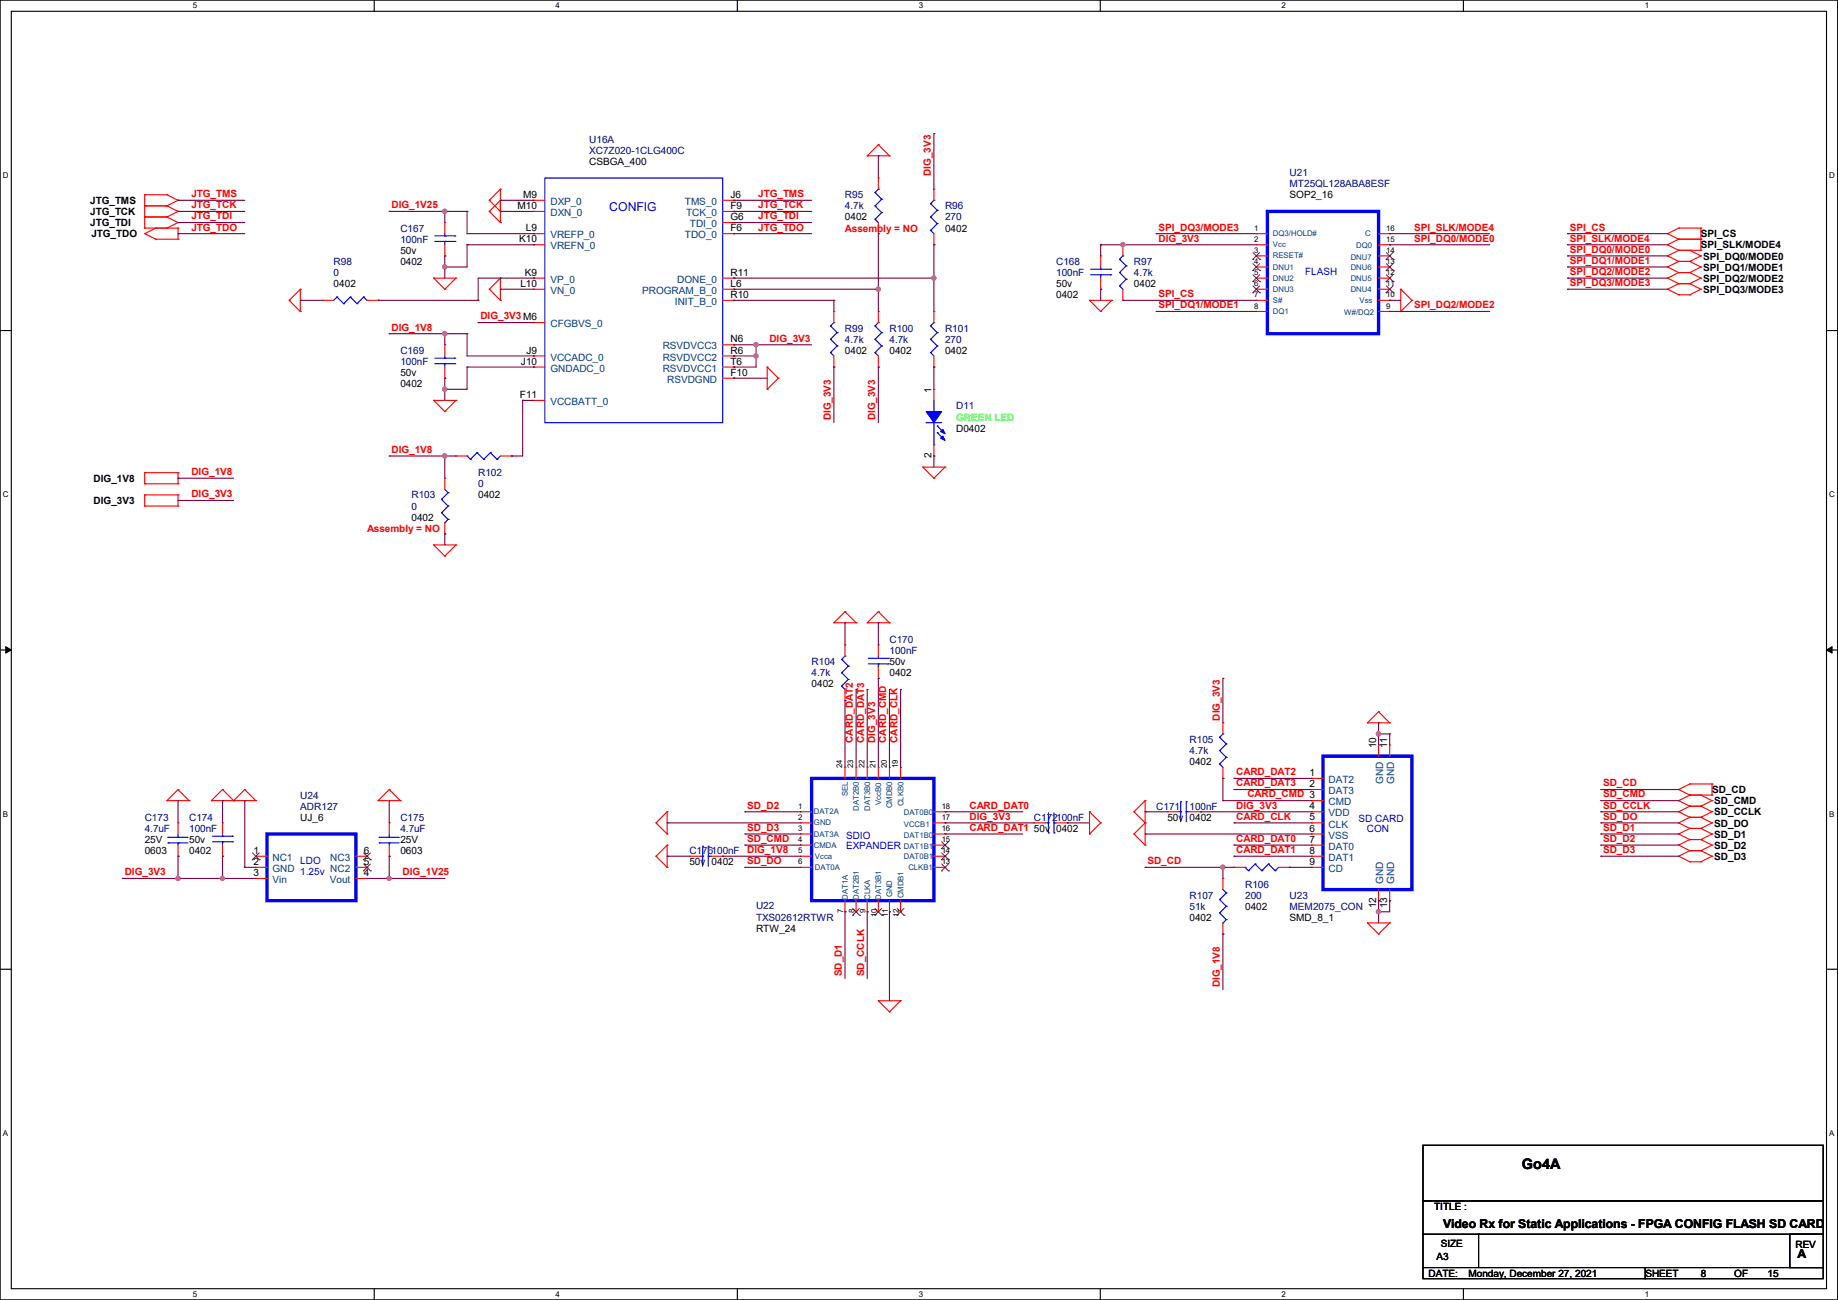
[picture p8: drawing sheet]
<svg xmlns="http://www.w3.org/2000/svg" width="420mm" height="297mm" viewBox="0 0 420 297" stroke-linecap="round" stroke-linejoin="round" font-family="sans-serif">
<defs><g id="words">
<text font-size="3.3" x="347.8" y="267">Go4A</text>
<text font-size="2.8" fill="#00f" x="139.2" y="48.3">CONFIG</text>
<g font-size="2.8">
<text x="329.7" y="280.5">Video Rx for Static Applications - FPGA CONFIG FLASH SD CARD</text>
<text x="410.8" y="287.4">A</text>
</g>
<g font-size="2.3" fill="#000080">
<text x="134.7" y="35.1">XC7Z020-1CLG400C</text>
<text x="134.7" y="32.6">U16A</text>
<text x="294.7" y="40.2">U21</text>
<text x="193.1" y="45.3">R95</text>
<text x="193.1" y="47.8">4.7k</text>
<text x="215.9" y="47.8">R96</text>
<text x="294.7" y="42.8">MT25QL128ABA8ESF</text>
<text x="91.5" y="52.9">C167</text>
<text x="215.9" y="50.4">270</text>
<text x="91.5" y="55.5">100nF</text>
<text x="76.2" y="60.5">R98</text>
<text x="76.2" y="63.1">0</text>
<text x="241.3" y="60.5">C168</text>
<text x="241.3" y="63.1">100nF</text>
<text x="259.1" y="60.5">R97</text>
<text x="259.1" y="63.1">4.7k</text>
<text x="193.1" y="75.8">R99</text>
<text x="203.2" y="75.8">R100</text>
<text x="215.9" y="75.8">R101</text>
<text x="91.5" y="80.9">C169</text>
<text x="91.5" y="83.4">100nF</text>
<text x="193.1" y="78.3">4.7k</text>
<text x="203.2" y="78.3">4.7k</text>
<text x="215.9" y="78.3">270</text>
<text x="218.5" y="93.6">D11</text>
<text x="94" y="113.9">R103</text>
<text x="109.3" y="108.8">R102</text>
<text x="109.3" y="111.3">0</text>
<text x="94" y="116.4">0</text>
<text x="203.2" y="146.9">C170</text>
<text x="203.2" y="149.4">100nF</text>
<text x="185.5" y="152">R104</text>
<text x="185.5" y="154.5">4.7k</text>
<text x="271.8" y="169.8">R105</text>
<text x="271.8" y="172.3">4.7k</text>
<text x="68.6" y="182.5">U24</text>
<text x="68.6" y="185">ADR127</text>
<text x="264.2" y="185">C171</text>
<text x="271.8" y="185">100nF</text>
<text x="33.1" y="187.5">C173</text>
<text x="33.1" y="190.1">4.7uF</text>
<text x="43.2" y="187.5">C174</text>
<text x="43.2" y="190.1">100nF</text>
<text x="91.5" y="187.5">C175</text>
<text x="91.5" y="190.1">4.7uF</text>
<text x="236.3" y="187.5">C172100nF</text>
<text x="157.5" y="195.2">C176100nF</text>
<text x="284.5" y="202.8">R106</text>
<text x="172.8" y="207.6">U22</text>
<text x="271.8" y="205.3">R107</text>
<text x="271.8" y="207.9">51k</text>
<text x="284.5" y="205.3">200</text>
<text x="294.7" y="205.3">U23</text>
<text x="294.7" y="207.9">MEM2075_CON</text>
<text x="172.8" y="210.4">TXS02612RTWR</text>
</g>
<g font-size="2.3">
<text x="134.7" y="37.7">CSBGA_400</text>
<text x="20.6" y="46.6">JTG_TMS</text>
<text x="118.3" y="47.8">M10</text>
<text x="119.6" y="45.2">M9</text>
<text x="166.9" y="47.8">F9</text>
<text x="166.9" y="45.2">J6</text>
<text x="294.7" y="45.3">SOP2_16</text>
<text x="20.6" y="49.1">JTG_TCK</text>
<text x="20.6" y="51.7">JTG_TDI</text>
<text x="120.2" y="52.8">L9</text>
<text x="166.9" y="50.3">G6</text>
<text x="166.9" y="52.8">F6</text>
<text x="193.1" y="50.4">0402</text>
<text x="215.9" y="52.9">0402</text>
<text x="20.9" y="54.2">JTG_TDO</text>
<text x="91.5" y="58">50v</text>
<text x="118.7" y="55.4">K10</text>
<text x="388.7" y="54.2">SPI_CS</text>
<text x="388.7" y="56.8">SPI_SLK/MODE4</text>
<text x="389.2" y="59.3">SPI_DQ0/MODE0</text>
<text x="76.2" y="65.6">0402</text>
<text x="91.5" y="60.5">0402</text>
<text x="118.9" y="65.5">L10</text>
<text x="119.9" y="63">K9</text>
<text x="166.9" y="63">R11</text>
<text x="166.9" y="65.5">L6</text>
<text x="241.3" y="65.6">50v</text>
<text x="259.1" y="65.6">0402</text>
<text x="389.2" y="61.8">SPI_DQ1/MODE1</text>
<text x="389.2" y="64.4">SPI_DQ2/MODE2</text>
<text x="166.9" y="68.1">R10</text>
<text x="241.3" y="68.2">0402</text>
<text x="389.2" y="66.9">SPI_DQ3/MODE3</text>
<text x="119" y="83.3">J10</text>
<text x="120.3" y="80.8">J9</text>
<text x="166.9" y="78.2">N6</text>
<text x="166.9" y="80.8">R6</text>
<text x="166.9" y="83.3">T6</text>
<text x="193.1" y="80.9">0402</text>
<text x="203.2" y="80.9">0402</text>
<text x="215.9" y="80.9">0402</text>
<text x="91.5" y="85.9">50v</text>
<text x="91.5" y="88.5">0402</text>
<text x="166.9" y="85.9">F10</text>
<text x="212.9" y="89.7" transform="rotate(-90 212.9 89.7)">1</text>
<text x="118.8" y="90.9">F11</text>
<text x="218.5" y="98.6">D0402</text>
<text x="212.9" y="104.7" transform="rotate(-90 212.9 104.7)">2</text>
<text x="21.4" y="110.1">DIG_1V8</text>
<text x="109.3" y="113.9">0402</text>
<text x="21.4" y="115.2">DIG_3V3</text>
<text x="94" y="119">0402</text>
<text x="203.2" y="152">50v</text>
<text x="203.2" y="154.5">0402</text>
<text x="185.5" y="157.1">0402</text>
<text x="314.4" y="171" transform="rotate(-90 314.4 171)">10</text>
<text x="317" y="171" transform="rotate(-90 317 171)">11</text>
<text x="271.8" y="174.8">0402</text>
<text x="299.3" y="177.3">1</text>
<text x="299.3" y="179.8">2</text>
<text x="299.3" y="184.9">4</text>
<text x="391.2" y="181.2">SD_CD</text>
<text x="391.7" y="183.8">SD_CMD</text>
<text x="68.6" y="187.5">UJ_6</text>
<text x="236.3" y="190.1">50v 0402</text>
<text x="266.7" y="187.5">50v 0402</text>
<text x="299.3" y="187.5">5</text>
<text x="299.3" y="190">6</text>
<text x="391.7" y="186.3">SD_CCLK</text>
<text x="391.7" y="188.8">SD_DO</text>
<text x="391.7" y="191.4">SD_D1</text>
<text x="33.1" y="195.2">0603</text>
<text x="33.1" y="192.6">25V</text>
<text x="43.2" y="192.6">50v</text>
<text x="43.2" y="195.2">0402</text>
<text x="58" y="195.1">1</text>
<text x="58" y="197.6">2</text>
<text x="83.1" y="197.6">5</text>
<text x="83.1" y="195.1">6</text>
<text x="91.5" y="195.2">0603</text>
<text x="91.5" y="192.6">25V</text>
<text x="157.5" y="197.7">50v 0402</text>
<text x="299.3" y="192.5">7</text>
<text x="299.3" y="195.1">8</text>
<text x="299.3" y="197.6">9</text>
<text x="391.7" y="193.9">SD_D2</text>
<text x="391.7" y="196.5">SD_D3</text>
<text x="58" y="200.2">3</text>
<text x="83.1" y="200.2">4</text>
<text x="284.5" y="207.9">0402</text>
<text x="314.4" y="207.6" transform="rotate(-90 314.4 207.6)">12</text>
<text x="317" y="207.6" transform="rotate(-90 317 207.6)">13</text>
<text x="172.8" y="212.9">RTW_24</text>
<text x="271.8" y="210.4">0402</text>
<text x="294.7" y="210.4">SMD_8_1</text>
<text x="327.7" y="276.4">TITLE :</text>
<text x="328.2" y="287.9">A3</text>
<text x="329.2" y="284.8">SIZE</text>
<text x="410.3" y="285.1">REV</text>
<text x="326.4" y="291.7">DATE:</text>
<text x="335.6" y="291.7">Monday, December 27, 2021</text>
<text x="376" y="291.7">SHEET</text>
<text x="388.7" y="291.7">8</text>
<text x="396.3" y="291.7">OF</text>
<text x="403.9" y="291.7">15</text>
</g>
<g font-size="2.3" fill="#f00">
<text x="212.7" y="40.2" transform="rotate(-90 212.7 40.2)">DIG_3V3</text>
<text x="43.7" y="45">JTG_TMS</text>
<text x="43.7" y="47.6">JTG_TCK</text>
<text x="89.5" y="47.6">DIG_1V25</text>
<text x="173.3" y="45">JTG_TMS</text>
<text x="173.3" y="47.6">JTG_TCK</text>
<text x="43.7" y="50.1">JTG_TDI</text>
<text x="43.7" y="52.7">JTG_TDO</text>
<text x="173.3" y="50.1">JTG_TDI</text>
<text x="173.3" y="52.7">JTG_TDO</text>
<text x="193.1" y="53">Assembly = NO</text>
<text x="264.7" y="52.7">SPI_DQ3/MODE3</text>
<text x="323.1" y="52.7">SPI_SLK/MODE4</text>
<text x="358.7" y="52.7">SPI_CS</text>
<text x="264.7" y="55.2">DIG_3V3</text>
<text x="323.1" y="55.2">SPI_DQ0/MODE0</text>
<text x="358.7" y="55.2">SPI_SLK/MODE4</text>
<text x="358.7" y="57.7">SPI_DQ0/MODE0</text>
<text x="358.7" y="60.3">SPI_DQ1/MODE1</text>
<text x="358.7" y="62.8">SPI_DQ2/MODE2</text>
<text x="358.7" y="65.4">SPI_DQ3/MODE3</text>
<text x="264.7" y="67.9">SPI_CS</text>
<text x="264.7" y="70.4">SPI_DQ1/MODE1</text>
<text x="323.1" y="70.4">SPI_DQ2/MODE2</text>
<text x="89.5" y="75.5">DIG_1V8</text>
<text x="109.8" y="73">DIG_3V3 M6</text>
<text x="175.8" y="78.1">DIG_3V3</text>
<text x="189.8" y="96.1" transform="rotate(-90 189.8 96.1)">DIG_3V3</text>
<text x="200" y="96.1" transform="rotate(-90 200 96.1)">DIG_3V3</text>
<text x="89.5" y="103.5">DIG_1V8</text>
<text x="43.7" y="108.5">DIG_1V8</text>
<text x="43.7" y="113.6">DIG_3V3</text>
<text x="83.9" y="121.5">Assembly = NO</text>
<text x="278.7" y="164.6" transform="rotate(-90 278.7 164.6)">DIG_3V3</text>
<text x="194.9" y="169.7" transform="rotate(-90 194.9 169.7)">CARD_DAT2</text>
<text x="197.4" y="169.7" transform="rotate(-90 197.4 169.7)">CARD_DAT3</text>
<text x="200" y="169.7" transform="rotate(-90 200 169.7)">DIG_3V3</text>
<text x="202.5" y="169.7" transform="rotate(-90 202.5 169.7)">CARD_CMD</text>
<text x="205.1" y="169.7" transform="rotate(-90 205.1 169.7)">CARD_CLK</text>
<text x="282.5" y="177.1">CARD_DAT2</text>
<text x="282.5" y="179.7">CARD_DAT3</text>
<text x="366.3" y="179.7">SD_CD</text>
<text x="170.7" y="184.7">SD_D2</text>
<text x="221.5" y="184.7">CARD_DAT0</text>
<text x="282.5" y="184.7">DIG_3V3</text>
<text x="285" y="182.2">CARD_CMD 3</text>
<text x="366.3" y="182.2">SD_CMD</text>
<text x="366.3" y="184.7">SD_CCLK</text>
<text x="170.7" y="189.8">SD_D3</text>
<text x="221.5" y="187.3">DIG_3V3</text>
<text x="221.5" y="189.8">CARD_DAT1</text>
<text x="282.5" y="187.3">CARD_CLK</text>
<text x="366.3" y="187.3">SD_DO</text>
<text x="366.3" y="189.8">SD_D1</text>
<text x="170.7" y="192.4">SD_CMD</text>
<text x="170.7" y="194.9">DIG_1V8</text>
<text x="170.7" y="197.4">SD_DO</text>
<text x="262.2" y="197.4">SD_CD</text>
<text x="282.5" y="192.4">CARD_DAT0</text>
<text x="282.5" y="194.9">CARD_DAT1</text>
<text x="366.3" y="192.4">SD_D2</text>
<text x="366.3" y="194.9">SD_D3</text>
<text x="28.5" y="200">DIG_3V3</text>
<text x="92" y="200">DIG_1V25</text>
<text x="192.4" y="223.1" transform="rotate(-90 192.4 223.1)">SD_D1</text>
<text x="197.4" y="223.1" transform="rotate(-90 197.4 223.1)">SD_CCLK</text>
<text x="278.7" y="225.6" transform="rotate(-90 278.7 225.6)">DIG_1V8</text>
</g>
<g font-size="2.3" fill="#004080">
<text x="125.8" y="46.8">DXP_0</text>
<text x="156.5" y="46.8">TMS_0</text>
<text x="125.8" y="49.4">DXN_0</text>
<text x="156.8" y="49.4">TCK_0</text>
<text x="157.7" y="51.9">TDI_0</text>
<text x="125.8" y="54.4">VREFP_0</text>
<text x="125.8" y="57">VREFN_0</text>
<text x="156.5" y="54.4">TDO_0</text>
<text x="125.8" y="64.6">VP_0</text>
<text x="154.7" y="64.6">DONE_0</text>
<text x="125.8" y="67.1">VN_0</text>
<text x="146.7" y="67.1">PROGRAM_B_0</text>
<text x="154.2" y="69.7">INIT_B_0</text>
<text x="125.8" y="74.8">CFGBVS_0</text>
<text x="125.8" y="82.4">VCCADC_0</text>
<text x="151.4" y="79.8">RSVDVCC3</text>
<text x="151.4" y="82.4">RSVDVCC2</text>
<text x="125.8" y="84.9">GNDADC_0</text>
<text x="151.4" y="84.9">RSVDVCC1</text>
<text x="152.4" y="87.5">RSVDGND</text>
<text x="125.8" y="92.5">VCCBATT_0</text>
<text x="303.6" y="178.9">DAT2</text>
<text x="316.1" y="179.1" transform="rotate(-90 316.1 179.1)">GND</text>
<text x="318.6" y="179.1" transform="rotate(-90 318.6 179.1)">GND</text>
<text x="303.6" y="181.4">DAT3</text>
<text x="303.6" y="184">CMD</text>
<text x="303.6" y="186.5">VDD</text>
<text x="303.6" y="189.1">CLK</text>
<text x="303.6" y="191.6">VSS</text>
<text x="62.3" y="196.7">NC1</text>
<text x="75.5" y="196.7">NC3</text>
<text x="303.6" y="194.1">DAT0</text>
<text x="303.6" y="196.7">DAT1</text>
<text x="62.3" y="199.2">GND</text>
<text x="62.3" y="201.8">Vin</text>
<text x="75.4" y="201.8">Vout</text>
<text x="75.5" y="199.2">NC2</text>
<text x="303.6" y="199.2">CD</text>
<text x="316.1" y="202" transform="rotate(-90 316.1 202)">GND</text>
<text x="318.6" y="202" transform="rotate(-90 318.6 202)">GND</text>
</g>
<g font-size="2.3" fill="#00f">
<text x="298.2" y="62.8">FLASH</text>
<text x="193.3" y="191.6">SDIO</text>
<text x="310.4" y="187.8">SD CARD</text>
<text x="312.3" y="190.2">CON</text>
<text x="68.6" y="197.4">LDO</text>
<text x="193.3" y="194">EXPANDER</text>
<text x="68.6" y="199.8">1.25v</text>
</g>
<text font-size="2.3" fill="#0f0" x="218.5" y="96.1">GREEN LED</text>
<g font-size="1.8">
<text x="44" y="1.9">5</text>
<text x="127" y="1.9">4</text>
<text x="209.9" y="1.9">3</text>
<text x="292.9" y="1.9">2</text>
<text x="375.8" y="1.9">1</text>
<text x=".7" y="40.6">D</text>
<text x="418" y="40.6">D</text>
<text x="286.6" y="52.7">1</text>
<text x="316.8" y="52.7">16</text>
<text x="286.6" y="55.2">2</text>
<text x="286.6" y="57.8">3</text>
<text x="316.8" y="57.8">14</text>
<text x="316.8" y="55.2">15</text>
<text x="286.6" y="60.3">4</text>
<text x="286.6" y="62.9">5</text>
<text x="286.6" y="65.4">6</text>
<text x="316.8" y="65.4">11</text>
<text x="316.8" y="62.9">12</text>
<text x="316.8" y="60.3">13</text>
<text x="286.6" y="67.9">7</text>
<text x="286.6" y="70.5">8</text>
<text x="316.8" y="70.5">9</text>
<text x="316.8" y="67.9">10</text>
<text x=".7" y="113.6">C</text>
<text x="418" y="113.6">C</text>
<text x="192.4" y="175.6" transform="rotate(-90 192.4 175.6)">24</text>
<text x="195" y="175.6" transform="rotate(-90 195 175.6)">23</text>
<text x="197.5" y="175.6" transform="rotate(-90 197.5 175.6)">22</text>
<text x="200.1" y="175.6" transform="rotate(-90 200.1 175.6)">21</text>
<text x="202.6" y="175.6" transform="rotate(-90 202.6 175.6)">20</text>
<text x="205.1" y="175.6" transform="rotate(-90 205.1 175.6)">19</text>
<text x="182.4" y="184.8">1</text>
<text x="215.2" y="184.8">18</text>
<text x=".7" y="186.6">B</text>
<text x="182.4" y="187.3">2</text>
<text x="182.4" y="189.9">3</text>
<text x="215.2" y="189.9">16</text>
<text x="215.2" y="187.3">17</text>
<text x="418" y="186.6">B</text>
<text x="182.4" y="192.4">4</text>
<text x="182.4" y="194.9">5</text>
<text x="182.4" y="197.5">6</text>
<text x="215.2" y="197.5">13</text>
<text x="215.2" y="194.9">14</text>
<text x="215.2" y="192.4">15</text>
<text x="192.7" y="208.6" transform="rotate(-90 192.7 208.6)">7</text>
<text x="195.2" y="208.6" transform="rotate(-90 195.2 208.6)">8</text>
<text x="197.8" y="208.6" transform="rotate(-90 197.8 208.6)">9</text>
<text x="200.3" y="209.6" transform="rotate(-90 200.3 209.6)">10</text>
<text x="202.9" y="209.6" transform="rotate(-90 202.9 209.6)">11</text>
<text x="205.4" y="209.6" transform="rotate(-90 205.4 209.6)">12</text>
<text x=".7" y="259.5">A</text>
<text x="418" y="259.5">A</text>
<text x="44" y="296.3">5</text>
<text x="127" y="296.3">4</text>
<text x="209.9" y="296.3">3</text>
<text x="292.9" y="296.3">2</text>
<text x="375.8" y="296.3">1</text>
</g>
<g font-size="1.8" fill="#004080">
<text x="290.9" y="54">DQ3/HOLD#</text>
<text x="312" y="54">C</text>
<text x="290.9" y="56.5">Vcc</text>
<text x="290.9" y="59.1">RESET#</text>
<text x="308.7" y="59.3">DNU7</text>
<text x="309.9" y="56.8">DQ0</text>
<text x="290.9" y="61.6">DNU1</text>
<text x="290.9" y="64.1">DNU2</text>
<text x="308.7" y="64.1">DNU5</text>
<text x="308.7" y="61.6">DNU6</text>
<text x="290.9" y="66.7">DNU3</text>
<text x="290.9" y="69.2">S#</text>
<text x="290.9" y="71.8">DQ1</text>
<text x="308.7" y="66.7">DNU4</text>
<text x="310.7" y="69.2">Vss</text>
<text x="307.1" y="72">W#/DQ2</text>
<text x="193.7" y="181.9" transform="rotate(-90 193.7 181.9)">SEL</text>
<text x="196.3" y="185.2" transform="rotate(-90 196.3 185.2)">DAT2B0</text>
<text x="198.8" y="185.2" transform="rotate(-90 198.8 185.2)">DAT3B0</text>
<text x="201.3" y="183.9" transform="rotate(-90 201.3 183.9)">VccB0</text>
<text x="203.9" y="184.7" transform="rotate(-90 203.9 184.7)">CMDB0</text>
<text x="206.4" y="184.2" transform="rotate(-90 206.4 184.2)">CLKB0</text>
<text x="186" y="186.1">DAT2A</text>
<text x="186" y="188.6">GND</text>
<text x="186" y="191.1">DAT3A</text>
<text x="206.5" y="191.4">DAT1B0</text>
<text x="206.5" y="188.8">VCCB1</text>
<text x="206.5" y="186.3">DAT0B0</text>
<text x="186" y="193.7">CMDA</text>
<text x="186.2" y="196.2">Vcca</text>
<text x="206.5" y="196.2">DAT0B1</text>
<text x="206.5" y="193.9">DAT1B1</text>
<text x="186.2" y="198.8">DAT0A</text>
<text x="207.6" y="198.8">CLKB1</text>
<text x="193.7" y="205.5" transform="rotate(-90 193.7 205.5)">DAT1A</text>
<text x="196.3" y="205.5" transform="rotate(-90 196.3 205.5)">DAT2B1</text>
<text x="198.8" y="205.5" transform="rotate(-90 198.8 205.5)">CLKA</text>
<text x="201.3" y="205.5" transform="rotate(-90 201.3 205.5)">DAT3B1</text>
<text x="203.9" y="205" transform="rotate(-90 203.9 205)">GND</text>
<text x="206.4" y="205.3" transform="rotate(-90 206.4 205.3)">CMDB1</text>
</g>
</g></defs>
<path d="M0 0h419.9v297h-419.9zM2.6 2.6h414.8v291.8h-414.8z" fill="none" stroke="#000" stroke-width=".25"/>
<g fill="#fff">
<path d="M44 .3h1v2h-1z"/>
<path d="M44 294.7h1v2h-1z"/>
</g>
<path d="M85.5 0v2.6M85.5 294.4v2.6" fill="none" stroke="#000" stroke-width=".25"/>
<g fill="#fff">
<path d="M127 .3h.9v2h-.9z"/>
<path d="M127 294.7h.9v2h-.9z"/>
</g>
<path d="M168.5 0v2.6M168.5 294.4v2.6" fill="none" stroke="#000" stroke-width=".25"/>
<g fill="#fff">
<path d="M209.9 .3h1v2h-1z"/>
<path d="M209.9 294.7h1v2h-1z"/>
</g>
<path d="M251.4 0v2.6M251.4 294.4v2.6" fill="none" stroke="#000" stroke-width=".25"/>
<g fill="#fff">
<path d="M292.9 .3h.9v2h-.9z"/>
<path d="M292.9 294.7h.9v2h-.9z"/>
</g>
<path d="M334.4 0v2.6M334.4 294.4v2.6" fill="none" stroke="#000" stroke-width=".25"/>
<g fill="#fff">
<path d="M375.8 .3h1v2h-1z"/>
<path d="M375.8 294.7h1v2h-1z"/>
<path d="M.7 39h1.2v2h-1.2z"/>
<path d="M418 39h1.3v2h-1.3z"/>
<path d="M.7 112h1.2v2h-1.2z"/>
<path d="M418 112h1.3v2h-1.3z"/>
</g>
<path d="M0 75.5h2.6M417.4 75.5h2.5" fill="none" stroke="#000" stroke-width=".25"/>
<g fill="#fff">
<path d="M.7 185h1.2v1.9h-1.2z"/>
<path d="M418 185h1.2v1.9h-1.2z"/>
</g>
<path d="M0 148.5h2.6M417.4 148.5h2.5" fill="none" stroke="#000" stroke-width=".25"/>
<path d="M1.3 147.7l1.3 .8-1.3 .7zM417.4 148.5l1.2-.8v1.5z" fill="#000" stroke="#000" stroke-width=".23"/>
<g fill="#fff">
<path d="M.7 257.9h1.2v2h-1.2z"/>
<path d="M418 257.9h1.2v2h-1.2z"/>
</g>
<path d="M0 221.4h2.6M417.4 221.4h2.5M325.2 261.7h91.4v12.7h-91.4zM325.2 274.4h91.4v7.6h-91.4zM325.2 289.6h50.8v2.5h-50.8zM325.2 282h.1M325.2 282v7.6M337.9 282h.1M337.9 282v7.6M376 289.6h40.6v2.5h-40.6zM409 282h7.6v7.6h-7.6z" fill="none" stroke="#000" stroke-width=".25"/>
<g fill="none" stroke="#f00" stroke-width=".25">
<path d="M198.2 35.6h.1M198.2 35.6h5M200.7 33.1h.1M200.7 33.1l-2.5 2.5M200.7 33.1l2.5 2.5M203.2 35.6h.1M33.1 47h.1M33.1 44.5h.1M33.1 49.6h.1M33.1 52.1h.1M33.1 53.4h.1M33.1 44.5h5"/>
<path d="M33.1 47h5M33.1 44.5v7.6M33.1 49.6h5M33.1 52.1h7.6M33.1 53.4l2.5 1.3M35.6 52.1h.1M35.6 54.7h.1M35.6 52.1l-2.5 1.3M35.6 54.7h5.1M38.1 44.5h.1M38.1 47h.1M38.1 49.6h.1"/>
<path d="M38.1 52.1h.1M38.1 44.5l2.6 1.3M38.1 47l2.6 1.3M38.1 49.6l2.6 1.2M40.7 45.8h.1M40.7 48.3h.1M40.7 50.8h.1M40.7 52.1h.1M40.7 54.7h.1M40.7 45.8l-2.6 1.2M40.7 48.3l-2.6 1.3M40.7 50.8l-2.6 1.3"/>
<path d="M40.7 52.1v2.6M101.6 50.8h.1M101.6 58.5h.1M101.6 50.8v2.6M101.6 55.9v2.6M111.8 45.8h.1M111.8 48.3h.1M111.8 45.8l2.5 2.5M111.8 48.3l2.5 2.5M114.3 48.3h.1M114.3 43.2h.1M114.3 50.8h.1"/>
<path d="M114.3 45.8h.1M114.3 43.2v7.6M114.3 43.2l-2.5 2.6M114.3 45.8l-2.5 2.5M122 45.8h.1M122 53.4h.1M122 48.3h.1M122 55.9h.1M122 45.8h2.5M122 53.4h2.5M122 48.3h2.5M122 55.9h2.5"/>
<path d="M165.1 45.8h2.6M165.1 53.4h2.6M165.1 48.3h2.6M165.1 50.8h2.6M167.7 48.3h.1M167.7 50.8h.1M167.7 53.4h.1M167.7 45.8h.1M200.7 53.4h.1M200.7 40.7h.1M200.7 40.7v2.5M200.7 50.8v2.6"/>
<path d="M213.4 55.9h.1M213.4 43.2h.1M213.4 43.2v2.6M213.4 53.4v2.5M251.5 58.5h.1M251.5 58.5v2.5M256.6 55.9h.1M256.6 55.9v2.6M287.1 53.4h.1M287.1 55.9h.1M287.1 58.5h.1M287.1 53.4h2.5"/>
<path d="M287.1 55.9h2.5M287.1 58.5h2.5M315 53.4h2.5M315 55.9h2.5M315 58.5h2.5M317.5 58.5h.1M317.5 55.9h.1M317.5 53.4h.1M381 53.4h.1M381 55.9h.1M381 58.5h.1M381 53.4l2.6 1.3"/>
<path d="M381 55.9l2.6 1.3M381 58.5l2.6 1.2M383.6 54.7h.1M383.6 52.1h.1M383.6 57.2h.1M383.6 59.7h.1M383.6 52.1h5.1M383.6 54.7h5.1M383.6 52.1l-2.6 1.3M383.6 57.2h5.1M383.6 54.7l-2.6 1.2M383.6 57.2l-2.6 1.3"/>
<path d="M383.6 59.7h2.5M383.6 59.7l-2.6 1.3M386.1 57.2h.1M386.1 59.7h.1M386.1 57.2l2.6 1.3M386.1 59.7l2.6 1.3M388.7 52.1h.1M388.7 54.7h.1M388.7 57.2h.1M388.7 58.5h.1M388.7 52.1v5.1M388.7 58.5l-2.6 1.2"/>
<path d="M66.1 68.6h.1M66.1 68.6l2.5 2.6M68.6 71.2h.1M68.6 66.1h.1M68.6 66.1v5.1M68.6 66.1l-2.5 2.5M73.7 68.6h.1M73.7 68.6h2.5M83.9 68.6h2.5M86.4 68.6h.1M99.1 63.5h.1M99.1 63.5h5.1"/>
<path d="M99.1 63.5l2.5 2.6M101.6 66.1h.1M101.6 78.8h.1M101.6 78.8v2.5M104.2 63.5h.1M104.2 63.5l-2.6 2.6M111.8 66.1h.1M111.8 66.1l2.5 2.5M114.3 68.6h.1M114.3 63.5h.1M114.3 63.5v5.1M114.3 63.5l-2.5 2.6"/>
<path d="M122 66.1h.1M122 63.5h.1M122 73.7h.1M122 63.5h2.5M122 66.1h2.5M122 73.7h2.5M165.1 63.5h2.6M165.1 68.6h2.6M165.1 66.1h2.6M165.1 78.8h2.6M167.7 63.5h.1M167.7 78.8h.1"/>
<path d="M167.7 68.6h.1M167.7 66.1h.1M190.5 71.2h.1M190.5 71.2v2.5M200.7 71.2h.1M200.7 71.2v2.5M213.4 71.2h.1M213.4 71.2v2.5M249 68.6h.1M249 68.6h5M249 68.6l2.5 2.6M251.5 71.2h.1"/>
<path d="M251.5 66.1h.1M251.5 63.5v2.6M254 68.6h.1M254 68.6l-2.5 2.6M256.6 68.6h.1M256.6 66.1v2.5M287.1 61h.1M287.1 63.5h.1M287.1 66.1h.1M287.1 68.6h.1M287.1 71.2h.1M287.1 63.5h2.5"/>
<path d="M287.1 68.6h2.5M287.1 66.1h2.5M287.1 61h2.5M287.1 71.2h2.5M315 63.5h2.5M315 68.6h2.5M315 66.1h2.5M315 61h2.5M315 71.2h2.5M317.5 71.2h.1M317.5 68.6h.1M317.5 66.1h.1"/>
<path d="M317.5 63.5h.1M317.5 61h.1M320.1 66.1h.1M320.1 71.2h.1M320.1 66.1v5.1M320.1 66.1l2.5 2.5M322.6 68.6h.1M322.6 68.6l-2.5 2.6M381 61h.1M381 63.5h.1M381 66.1h.1M381 61l2.6 1.3"/>
<path d="M381 63.5l2.6 1.3M381 66.1l2.6 1.3M383.6 62.3h.1M383.6 64.8h.1M383.6 67.4h.1M383.6 62.3h2.5M383.6 62.3l-2.6 1.2M383.6 64.8h2.5M383.6 64.8l-2.6 1.3M383.6 67.4h2.5M386.1 62.3h.1M386.1 64.8h.1"/>
<path d="M386.1 67.4h.1M386.1 62.3l2.6 1.2M386.1 64.8l2.6 1.3M388.7 61h.1M388.7 63.5h.1M388.7 66.1h.1M388.7 61l-2.6 1.3M388.7 63.5l-2.6 1.3M388.7 66.1l-2.6 1.3M99.1 91.5h.1M99.1 91.5h5.1M99.1 91.5l2.5 2.5"/>
<path d="M101.6 94h.1M101.6 86.4h.1M101.6 83.9v2.5M104.2 91.5h.1M104.2 91.5l-2.6 2.5M122 83.9h.1M122 81.3h.1M122 91.5h.1M122 91.5h2.5M122 83.9h2.5M122 81.3h2.5M165.1 83.9h2.6"/>
<path d="M165.1 81.3h2.6M165.1 86.4h2.6M167.7 86.4h.1M167.7 81.3h.1M167.7 83.9h.1M175.3 83.9h.1M175.3 88.9h.1M175.3 83.9v5M175.3 83.9l2.5 2.5M177.8 86.4h.1M177.8 86.4l-2.5 2.5M190.5 83.9h.1"/>
<path d="M190.5 81.3v2.6M200.7 83.9h.1M200.7 81.3v2.6M213.4 83.9h.1M213.4 88.9h.1M213.4 81.3v2.6M213.4 88.9v2.6M33.1 110.5h.1M33.1 108h.1M33.1 115.6h.1M33.1 113.1h.1M33.1 108v2.5"/>
<path d="M33.1 113.1v2.5M33.1 108h7.6M33.1 110.5h7.6M33.1 113.1h7.6M33.1 115.6h7.6M40.7 108h.1M40.7 110.5h.1M40.7 113.1h.1M40.7 115.6h.1M40.7 108v2.5M40.7 113.1v2.5M101.6 109.3h.1"/>
<path d="M101.6 109.3v2.5M101.6 119.4v2.6M104.2 104.2h.1M104.2 104.2h2.5M114.3 104.2h2.6M116.9 104.2h.1M210.9 106.7h.1M210.9 106.7h5M210.9 106.7l2.5 2.6M213.4 109.3h.1M213.4 104.2h.1M213.4 101.6v2.6"/>
<path d="M215.9 106.7h.1M215.9 106.7l-2.5 2.6M99.1 124.5h.1M99.1 124.5h5.1M99.1 124.5l2.5 2.5M101.6 127h.1M101.6 122h.1M104.2 124.5h.1M104.2 124.5l-2.6 2.5M193.1 139.7h.1M193.1 139.7l-2.6 2.6M193.1 139.7l2.5 2.6"/>
<path d="M200.7 139.7h.1M200.7 139.7l-2.5 2.6M200.7 139.7l2.5 2.6M190.5 142.3h.1M190.5 142.3h5.1M193.1 147.4h.1M193.1 147.4v2.5M193.1 157.5v2.6M195.6 142.3h.1M198.2 142.3h.1M198.2 142.3h5M200.7 147.4h.1"/>
<path d="M200.7 155h.1M200.7 147.4v2.5M200.7 152.4v2.6M203.2 142.3h.1M193.1 175.3h.1M193.1 160.1h.1M193.1 175.3v2.5M195.6 175.3h.1M195.6 175.3v2.5M198.2 175.3h.1M198.2 175.3v2.5M200.7 175.3h.1"/>
<path d="M200.7 175.3v2.5M203.2 175.3h.1M203.2 175.3v2.5M205.8 175.3h.1M205.8 175.3v2.5M279.4 177.8h.1M279.4 165.1h.1M279.4 165.1v2.6M279.4 175.3v2.5M299.8 177.8h.1M299.8 177.8h2.5M312.5 165.1h.1"/>
<path d="M312.5 165.1h5M315 162.6h.1M315 170.2h.1M315 162.6l-2.5 2.5M315 162.6l2.5 2.5M315 170.2v2.6M317.5 165.1h.1M317.5 170.2h.1M317.5 170.2v2.6M386.1 179.1h.1M386.1 179.1l-2.5 1.3M386.1 179.1h5.1"/>
<path d="M391.2 179.1h.1M391.2 179.1v2.6M38.1 182.9h.1M38.1 182.9h5.1M40.7 180.4h.1M40.7 195.6h.1M40.7 188h.1M40.7 188v2.5M40.7 193.1v2.5M40.7 180.4l-2.6 2.5M40.7 180.4l2.5 2.5M43.2 182.9h.1"/>
<path d="M48.3 182.9h.1M48.3 182.9h10.2M50.8 180.4h.1M50.8 188h.1M50.8 195.6h.1M50.8 180.4l-2.5 2.5M50.8 180.4l2.6 2.5M50.8 188v2.5M50.8 193.1v2.5M53.4 182.9h.1M55.9 180.4h.1M55.9 180.4l-2.5 2.5"/>
<path d="M55.9 180.4l2.6 2.5M58.5 182.9h.1M58.5 195.6h.1M58.5 198.2h.1M58.5 195.6h2.5M58.5 198.2h2.5M81.3 195.6h2.6M81.3 198.2h2.6M83.9 198.2h.1M83.9 195.6h.1M86.4 182.9h.1M86.4 182.9h5.1"/>
<path d="M88.9 180.4h.1M88.9 195.6h.1M88.9 188h.1M88.9 180.4l-2.5 2.5M88.9 180.4l2.6 2.5M88.9 188v2.5M88.9 193.1v2.5M91.5 182.9h.1M149.9 188h.1M149.9 195.6h.1M149.9 188l2.5 2.5M149.9 195.6l2.5 2.6"/>
<path d="M152.4 190.5h.1M152.4 185.5h.1M152.4 198.2h.1M152.4 193.1h.1M152.4 185.5v5M152.4 193.1v5.1M152.4 185.5l-2.5 2.5M152.4 193.1l-2.5 2.5M157.5 195.6h.1M157.5 195.6h2.6M162.6 195.6h2.5M165.1 195.6h.1"/>
<path d="M182.9 185.5h.1M182.9 188h.1M182.9 190.5h.1M182.9 193.1h.1M182.9 195.6h.1M182.9 198.2h.1M182.9 195.6h2.6M182.9 188h2.6M182.9 185.5h2.6M182.9 190.5h2.6M182.9 193.1h2.6M182.9 198.2h2.6"/>
<path d="M213.4 195.6h2.5M213.4 188h2.5M213.4 185.5h2.5M213.4 190.5h2.5M213.4 193.1h2.5M213.4 198.2h2.5M215.9 198.2h.1M215.9 195.6h.1M215.9 193.1h.1M215.9 190.5h.1M215.9 188h.1M215.9 185.5h.1"/>
<path d="M236.3 188h.1M236.3 188h2.5M241.3 188h2.6M243.9 188h.1M249 185.5h.1M249 190.5h.1M249 185.5v5M249 185.5l2.5 2.5M251.5 188h.1M251.5 188l-2.5 2.5M259.1 185.5h.1M259.1 190.5h.1"/>
<path d="M259.1 185.5l2.6 2.5M259.1 190.5l2.6 2.6M261.7 188h.1M261.7 182.9h.1M261.7 193.1h.1M261.7 182.9v10.2M261.7 182.9l-2.6 2.6M261.7 188l-2.6 2.5M266.7 185.5h.1M266.7 185.5h2.6M271.8 185.5h2.6M274.4 185.5h.1"/>
<path d="M282 198.2h.1M282 198.2h2.5M292.1 198.2h2.6M294.7 198.2h.1M299.8 180.4h.1M299.8 182.9h.1M299.8 185.5h.1M299.8 188h.1M299.8 190.5h.1M299.8 193.1h.1M299.8 195.6h.1M299.8 198.2h.1"/>
<path d="M299.8 182.9h2.5M299.8 195.6h2.5M299.8 188h2.5M299.8 180.4h2.5M299.8 185.5h2.5M299.8 190.5h2.5M299.8 193.1h2.5M299.8 198.2h2.5M383.6 180.4h.1M383.6 182.9h.1M383.6 185.5h.1M383.6 188h.1"/>
<path d="M383.6 190.5h.1M383.6 193.1h.1M383.6 195.6h.1M383.6 180.4l2.5 1.3M383.6 182.9l2.5 1.3M383.6 185.5l2.5 1.2M383.6 188l2.5 1.3M383.6 190.5l2.5 1.3M383.6 193.1l2.5 1.3M383.6 195.6l2.5 1.3M386.1 181.7h.1M386.1 184.2h.1"/>
<path d="M386.1 186.7h.1M386.1 189.3h.1M386.1 191.8h.1M386.1 194.4h.1M386.1 196.9h.1M386.1 181.7h5.1M386.1 181.7l-2.5 1.2M386.1 184.2h2.6M386.1 184.2l-2.5 1.3M386.1 186.7h2.6M386.1 186.7l-2.5 1.3M386.1 189.3h2.6"/>
<path d="M386.1 189.3l-2.5 1.2M386.1 191.8h2.6M386.1 191.8l-2.5 1.3M386.1 194.4h2.6M386.1 194.4l-2.5 1.2M386.1 196.9h2.6M388.7 181.7h.1M388.7 184.2h.1M388.7 186.7h.1M388.7 189.3h.1M388.7 191.8h.1M388.7 194.4h.1"/>
<path d="M388.7 196.9h.1M388.7 181.7l2.5 1.2M388.7 184.2l2.5 1.3M388.7 186.7l2.5 1.3M388.7 189.3l2.5 1.2M388.7 191.8l2.5 1.3M388.7 194.4l2.5 1.2M391.2 181.7h.1M391.2 182.9h.1M391.2 185.5h.1M391.2 188h.1M391.2 190.5h.1"/>
<path d="M391.2 193.1h.1M391.2 195.6h.1M391.2 182.9l-2.5 1.3M391.2 185.5l-2.5 1.2M391.2 188l-2.5 1.3M391.2 190.5l-2.5 1.3M391.2 193.1l-2.5 1.3M391.2 195.6l-2.5 1.3M58.5 200.7h.1M58.5 200.7h2.5M81.3 200.7h2.6M83.9 200.7h.1"/>
<path d="M193.1 208.3h.1M193.1 205.8v2.5M195.6 208.3h.1M195.6 205.8v2.5M198.2 208.3h.1M198.2 205.8v2.5M200.7 208.3h.1M200.7 205.8v2.5M203.2 208.3h.1M203.2 205.8v2.5M205.8 208.3h.1M205.8 205.8v2.5"/>
<path d="M279.4 200.7h.1M279.4 213.4h.1M279.4 200.7v2.5M279.4 210.9v2.5M312.5 210.9h.1M312.5 210.9h5M312.5 210.9l2.5 2.5M315 213.4h.1M315 205.8h.1M315 203.2v2.6M317.5 210.9h.1M317.5 205.8h.1"/>
<path d="M317.5 210.9l-2.5 2.5M317.5 203.2v2.6M200.7 228.6h.1M200.7 228.6h5.1M200.7 228.6l2.5 2.6M203.2 231.2h.1M205.8 228.6h.1M205.8 228.6l-2.6 2.6"/>
</g>
<g fill="none" stroke="#00f" stroke-width=".25">
<path d="M99.4 55.2h4.5M99.4 53.9h4.5M101.6 53.9h.1M101.6 55.2h.1M101.6 53.4v.5M101.6 55.2v.7M103.9 55.2h.1M103.9 53.9h.1M124.5 40.7h40.6v55.9h-40.6zM199.9 50.1h.1M199.9 47h.1M199.9 44h.1"/>
<path d="M199.9 50.1l.8 .7M199.9 47l1.6 1.6M199.9 44l1.6 1.5M200.7 43.2h.1M200.7 43.2l-.8 .8M201.5 48.6h.1M201.5 45.5h.1M201.5 48.6l-1.6 1.5M201.5 45.5l-1.6 1.5M212.6 52.6h.1M212.6 49.6h.1M212.6 46.5h.1"/>
<path d="M212.6 52.6l.8 .8M212.6 49.6l1.6 1.5M212.6 46.5l1.6 1.5M213.4 45.8h.1M213.4 45.8l-.8 .7M214.2 51.1h.1M214.2 48h.1M214.2 51.1l-1.6 1.5M214.2 48l-1.6 1.6M255.8 59.2h.1M255.8 59.2l1.5 1.5M256.6 58.5h.1"/>
<path d="M256.6 58.5l-.8 .7M77 67.9h.1M77 67.9l-.8 .7M77 67.9l1.5 1.5M78.5 69.4h.1M80.1 67.9h.1M80.1 67.9l-1.6 1.5M80.1 67.9l1.5 1.5M81.6 69.4h.1M83.1 67.9h.1M83.1 67.9l-1.5 1.5M83.1 67.9l.8 .7"/>
<path d="M83.9 68.6h.1M189.8 77.5h.1M189.8 74.5h.1M189.8 77.5l1.5 1.5M189.8 74.5l1.5 1.5M190.5 73.7h.1M190.5 73.7l-.7 .8M191.3 79h.1M191.3 76h.1M191.3 79l-1.5 1.6M191.3 76l-1.5 1.5M199.9 77.5h.1"/>
<path d="M199.9 74.5h.1M199.9 77.5l1.6 1.5M199.9 74.5l1.6 1.5M200.7 73.7h.1M200.7 73.7l-.8 .8M201.5 79h.1M201.5 76h.1M201.5 79l-1.6 1.6M201.5 76l-1.6 1.5M212.6 77.5h.1M212.6 74.5h.1M212.6 77.5l1.6 1.5"/>
<path d="M212.6 74.5l1.6 1.5M213.4 73.7h.1M213.4 73.7l-.8 .8M214.2 79h.1M214.2 76h.1M214.2 79l-1.6 1.6M214.2 76l-1.6 1.5M249.2 62.8h4.6M249.2 61.5h4.6M251.5 61.5h.1M251.5 62.8h.1M251.5 61v.5"/>
<path d="M251.5 62.8v.7M253.8 62.8h.1M253.8 61.5h.1M255.8 65.3h.1M255.8 62.3h.1M255.8 65.3l.8 .8M255.8 62.3l1.5 1.5M257.3 63.8h.1M257.3 60.7h.1M257.3 63.8l-1.5 1.5M257.3 60.7l-1.5 1.6M99.4 83.1h4.5"/>
<path d="M99.4 81.8h4.5M101.6 81.8h.1M101.6 83.1h.1M101.6 81.3v.5M101.6 83.1v.8M103.9 83.1h.1M103.9 81.8h.1M189.8 80.6h.1M189.8 80.6l.7 .7M199.9 80.6h.1M199.9 80.6l.8 .7M211.6 96.6h.1"/>
<path d="M211.6 96.6h3.6M212.6 80.6h.1M212.6 80.6l.8 .7M213.4 94h.1M213.4 91.5v2.5M213.4 96.6v5M214.2 97.3h.1M214.2 98.8h.1M214.2 97.3l1.5 1.5M214.2 98.8l1.5 1.6M100.9 114.1h.1M100.9 117.1h.1"/>
<path d="M100.9 114.1l1.5 1.5M100.9 117.1l1.5 1.6M101.6 119.4h.1M101.6 111.8l.8 .8M102.4 112.6h.1M102.4 115.6h.1M102.4 118.7h.1M102.4 112.6l-1.5 1.5M102.4 115.6l-1.5 1.5M102.4 118.7l-.8 .7M106.7 104.2h.1M106.7 104.2l.8 .7"/>
<path d="M107.5 104.9h.1M109 103.4h.1M109 103.4l1.5 1.5M109 103.4l-1.5 1.5M110.5 104.9h.1M112.1 103.4h.1M112.1 103.4l1.5 1.5M112.1 103.4l-1.6 1.5M113.6 104.9h.1M114.3 104.2l-.7 .7M213.4 101.6h.1M192.3 156.8h.1"/>
<path d="M192.3 153.7h.1M192.3 150.7h.1M192.3 156.8l.8 .7M192.3 153.7l1.5 1.5M192.3 150.7l1.5 1.5M193.1 149.9h.1M193.1 149.9l-.8 .8M193.8 155.2h.1M193.8 152.2h.1M193.8 155.2l-1.5 1.6M193.8 152.2l-1.5 1.5M198.4 151.7h4.6"/>
<path d="M198.4 150.4h4.6M200.7 150.4h.1M200.7 151.7h.1M200.7 149.9v.5M200.7 151.7v.7M203 151.7h.1M203 150.4h.1M278.7 174.5h.1M278.7 171.5h.1M278.7 168.4h.1M278.7 174.5l.7 .8M278.7 171.5l1.5 1.5"/>
<path d="M278.7 168.4l1.5 1.6M279.4 167.7h.1M279.4 167.7l-.7 .7M280.2 173h.1M280.2 170h.1M280.2 173l-1.5 1.5M280.2 170l-1.5 1.5M38.4 191.3h.1M38.4 192.6h.1M38.4 191.3h4.6M38.4 192.6h4.6M40.7 192.6h.1"/>
<path d="M40.7 191.3h.1M40.7 190.5v.8M40.7 192.6v.5M48.6 192.3h4.5M48.6 191.1h4.5M50.8 191.1h.1M50.8 192.3h.1M50.8 190.5v.6M50.8 192.3v.8M53.1 192.3h.1M53.1 191.1h.1M86.7 191.3h.1"/>
<path d="M86.7 192.6h.1M86.7 191.3h4.5M86.7 192.6h4.5M88.9 192.6h.1M88.9 191.3h.1M88.9 190.5v.8M88.9 192.6v.5M160.1 195.6h.5M160.6 195.6h.1M160.6 193.3h.1M160.6 193.3v4.6M161.8 193.3h.1"/>
<path d="M161.8 195.6h.1M161.8 195.6h.8M161.8 193.3v4.6M238.8 188h.8M239.6 190.3h.1M239.6 188h.1M239.6 185.7v4.6M240.8 188h.1M240.8 190.3h.1M240.8 188h.5M240.8 185.7v4.6M269.3 185.5h.5"/>
<path d="M269.8 185.5h.1M269.8 183.2h.1M269.8 183.2v4.5M271.1 183.2h.1M271.1 185.5h.1M271.1 185.5h.7M271.1 183.2v4.5M284.5 198.2h.1M284.5 198.2l.8 .7M285.3 198.9h.1M286.8 197.4h.1M286.8 197.4l-1.5 1.5"/>
<path d="M286.8 197.4l1.5 1.5M288.3 198.9h.1M289.9 197.4h.1M289.9 197.4l1.5 1.5M289.9 197.4l-1.6 1.5M291.4 198.9h.1M292.1 198.2l-.7 .7M278.7 205.5h.1M278.7 208.6h.1M278.7 205.5l1.5 1.6M278.7 208.6l1.5 1.5M279.4 210.9h.1"/>
<path d="M279.4 203.2l.8 .8M280.2 204h.1M280.2 207.1h.1M280.2 210.1h.1M280.2 204l-1.5 1.5M280.2 207.1l-1.5 1.5M280.2 210.1l-.8 .8"/>
</g>
<path d="M289.6 48.3h25.4v27.9h-25.4zM185.5 177.8h27.9v28h-27.9zM302.3 172.8h20.3v30.4h-20.3zM61 190.5h20.3v15.3h-20.3z" fill="none" stroke="#00f" stroke-width=".76"/>
<g fill="none" stroke="#804000" stroke-width=".23">
<path d="M286.3 59.3h.1M286.3 57.7l1.6 1.6M287.8 57.7l-1.5 1.6M287.9 59.3h.1M316.7 59.3h.1M316.8 57.7l1.5 1.6M318.3 57.7l-1.6 1.6M318.3 59.3h.1M286.3 61.8h.1M286.3 64.3h.1M286.3 66.9h.1M286.3 60.2l1.6 1.6"/>
<path d="M286.3 62.8l1.6 1.5M286.3 65.3l1.6 1.6M287.8 60.2l-1.5 1.6M287.8 62.8l-1.5 1.5M287.8 65.3l-1.5 1.6M287.9 61.8h.1M287.9 64.3h.1M287.9 66.9h.1M316.7 66.9h.1M316.7 64.3h.1M316.7 61.8h.1M316.8 65.3l1.5 1.6"/>
<path d="M316.8 62.8l1.5 1.5M316.8 60.2l1.5 1.6M318.3 65.3l-1.6 1.6M318.3 62.8l-1.6 1.5M318.3 60.2l-1.6 1.6M318.3 66.9h.1M318.3 64.3h.1M318.3 61.8h.1M57.7 196.4h.1M57.7 194.9l1.6 1.5M59.2 194.9l-1.5 1.5M59.3 196.4h.1"/>
<path d="M83.1 199h.1M83.1 196.4h.1M83.1 197.4l1.6 1.6M83.1 194.9l1.6 1.5M84.6 197.4l-1.5 1.6M84.6 194.9l-1.5 1.5M84.7 199h.1M84.7 196.4h.1M215.1 199h.1M215.1 196.4h.1M215.1 193.9h.1M215.2 197.4l1.5 1.6"/>
<path d="M215.2 194.9l1.5 1.5M215.2 192.3l1.5 1.6M216.7 192.3l-1.6 1.6M216.7 197.4l-1.6 1.6M216.7 194.9l-1.6 1.5M216.7 199h.1M216.7 196.4h.1M216.7 193.9h.1M194.8 209.1h.1M194.9 207.6l1.5 1.5M196.4 207.6l-1.6 1.5M196.4 209.1h.1"/>
<path d="M199.9 209.1h.1M199.9 207.6l1.6 1.5M201.5 207.6l-1.6 1.5M201.5 209.1h.1M205 209.1h.1M205 207.6l1.6 1.5M206.5 207.6l-1.5 1.5M206.6 209.1h.1"/>
</g>
<g fill="#00f" stroke="#00f" stroke-width=".25">
<path d="M211.6 94h3.6l-1.8 2.6z" fill-rule="evenodd"/>
<path d="M215.4 99.6l.5 1-1-.5z" fill-rule="evenodd"/>
<path d="M215.4 98.1l.5 1-1-.5z" fill-rule="evenodd"/>
</g>
<g fill="none" stroke="#800040" stroke-width=".25">
<path d="M200.7 35.6h.1M200.7 35.6v5.1M213.4 30.5h.1M213.4 30.5v12.7M40.7 45.8h.1M40.7 48.3h.1M40.7 50.8h.1M40.7 53.4h.1M40.7 45.8h15.2M40.7 48.3h15.2M40.7 50.8h15.2M40.7 53.4h15.2"/>
<path d="M88.9 48.3h.1M88.9 48.3h17.8M101.6 48.3h.1M101.6 58.5h.1M101.6 48.3v2.5M101.6 58.5v5M106.7 48.3h.1M106.7 55.9h.1M106.7 48.3v5.1h15.3M106.7 55.9v5.1h-5.1M106.7 55.9h15.3M114.3 45.8h.1"/>
<path d="M114.3 48.3h.1M114.3 45.8h7.7M114.3 48.3h7.7M122 53.4h.1M122 55.9h.1M167.7 45.8h.1M167.7 48.3h.1M167.7 50.8h.1M167.7 53.4h.1M167.7 45.8h17.8M167.7 48.3h17.8M167.7 50.8h17.8"/>
<path d="M167.7 53.4h17.8M200.7 53.4h.1M200.7 53.4v17.8M213.4 55.9h.1M213.4 55.9v15.3M251.5 55.9h.1M251.5 55.9h35.6M251.5 55.9v2.6M256.6 55.9h.1M264.2 53.4h.1M264.2 53.4h22.9M317.5 53.4h.1"/>
<path d="M317.5 55.9h.1M317.5 53.4h22.9M317.5 55.9h22.9M358.2 53.4h.1M358.2 55.9h.1M358.2 58.5h.1M358.2 53.4h22.8M358.2 55.9h22.8M358.2 58.5h22.8M68.6 68.6h.1M68.6 68.6h5.1M86.4 68.6h.1"/>
<path d="M86.4 68.6h22.9M88.9 76.2h.1M88.9 76.2h17.8M101.6 61h.1M101.6 76.2h.1M101.6 76.2v2.6M106.7 76.2h.1M106.7 76.2v5.1h15.3M109.3 68.6h.1M109.3 73.7h.1M109.3 73.7h12.7M114.3 66.1h.1"/>
<path d="M114.3 66.1h7.7M122 63.5h.1M122 63.5h-12.7v5.1M167.7 63.5h.1M167.7 66.1h.1M167.7 68.6h.1M167.7 78.8h.1M167.7 63.5h45.7M167.7 66.1h33M167.7 68.6h22.8M167.7 78.8h17.8M172.8 78.8h.1"/>
<path d="M172.8 78.8v5.1h-5.1M190.5 68.6h.1M190.5 68.6v2.6M200.7 66.1h.1M213.4 63.5h.1M251.5 66.1h.1M251.5 66.1v2.5M256.6 68.6h.1M256.6 68.6h30.5M264.2 71.2h.1M264.2 71.2h22.9M317.5 68.6h.1"/>
<path d="M317.5 71.2h.1M317.5 68.6h2.6M317.5 71.2h22.9M358.2 61h.1M358.2 63.5h.1M358.2 66.1h.1M358.2 61h22.8M358.2 63.5h22.8M358.2 66.1h22.8M101.6 86.4h.1M101.6 88.9h.1M101.6 86.4v5.1"/>
<path d="M106.7 83.9h.1M106.7 83.9v5h-5.1M106.7 83.9h15.3M119.4 91.5h.1M119.4 91.5v12.7h-2.5M119.4 91.5h2.6M122 81.3h.1M122 83.9h.1M167.7 81.3h.1M167.7 83.9h.1M167.7 86.4h.1M167.7 81.3h5.1"/>
<path d="M167.7 86.4h7.6M172.8 81.3h.1M190.5 83.9h.1M190.5 83.9v12.7M200.7 83.9h.1M200.7 83.9v12.7M213.4 83.9h.1M213.4 83.9v5M40.7 109.3h.1M40.7 114.3h.1M40.7 109.3h12.7M40.7 114.3h12.7"/>
<path d="M88.9 104.2h.1M88.9 104.2h15.3M101.6 104.2h.1M101.6 104.2v5.1M116.9 104.2h.1M213.4 104.2h.1M213.4 104.2v2.5M101.6 122h.1M101.6 122v2.5M193.1 142.3h.1M193.1 142.3v5.1M195.6 157.5h.1"/>
<path d="M195.6 157.5v17.8M198.2 157.5h.1M198.2 157.5v17.8M200.7 142.3h.1M200.7 155h.1M200.7 142.3v5.1M200.7 155v20.3M203.2 157.5h.1M203.2 157.5v17.8M205.8 157.5h.1M205.8 157.5v17.8M279.4 155h.1"/>
<path d="M279.4 155v10.1M193.1 160.1h.1M193.1 160.1v15.2M279.4 177.8h.1M279.4 177.8v5.1M282 177.8h.1M282 177.8h17.8M315 165.1h.1M315 167.7h.1M315 165.1v5.1M315 167.7h2.5M317.5 167.7h.1"/>
<path d="M317.5 167.7v2.5M40.7 182.9h.1M40.7 195.6h.1M40.7 182.9v5.1M40.7 195.6v5.1M50.8 182.9h.1M50.8 195.6h.1M50.8 182.9v5.1M50.8 195.6v5.1M55.9 182.9h.1M55.9 198.2h.1M55.9 182.9v15.3"/>
<path d="M55.9 198.2h2.6M88.9 182.9h.1M88.9 195.6h.1M88.9 182.9v5.1M88.9 195.6v5.1M152.4 188h.1M152.4 195.6h.1M152.4 188h30.5M152.4 195.6h5.1M165.1 195.6h.1M165.1 195.6h17.8M170.2 185.5h.1"/>
<path d="M170.2 190.5h.1M170.2 193.1h.1M170.2 198.2h.1M170.2 185.5h12.7M170.2 190.5h12.7M170.2 193.1h12.7M170.2 198.2h12.7M215.9 185.5h.1M215.9 188h.1M215.9 190.5h.1M215.9 185.5h17.8M215.9 188h20.4"/>
<path d="M215.9 190.5h17.8M243.9 188h.1M243.9 188h5.1M261.7 185.5h.1M261.7 190.5h.1M261.7 198.2h.1M261.7 185.5h5M261.7 190.5h38.1M261.7 198.2h20.3M274.4 185.5h.1M274.4 185.5h25.4M279.4 182.9h.1"/>
<path d="M279.4 198.2h.1M279.4 198.2v2.5M279.4 182.9h20.4M282 180.4h.1M282 188h.1M282 193.1h.1M282 195.6h.1M282 180.4h17.8M282 188h17.8M282 193.1h17.8M282 195.6h17.8M294.7 198.2h.1"/>
<path d="M294.7 198.2h5.1M365.8 180.4h.1M365.8 182.9h.1M365.8 185.5h.1M365.8 188h.1M365.8 190.5h.1M365.8 193.1h.1M365.8 195.6h.1M365.8 180.4h17.8M365.8 182.9h17.8M365.8 185.5h17.8M365.8 188h17.8"/>
<path d="M365.8 190.5h17.8M365.8 193.1h17.8M365.8 195.6h17.8M28 200.7h.1M28 200.7h30.5M40.7 200.7h.1M50.8 200.7h.1M83.9 200.7h.1M83.9 200.7h17.7M88.9 200.7h.1M193.1 208.3h.1M193.1 208.3v15.3"/>
<path d="M198.2 208.3h.1M198.2 208.3v15.3M203.2 208.3h.1M203.2 208.3v20.3M279.4 213.4h.1M279.4 213.4v12.7M315 205.8h.1M315 208.3h.1M315 205.8v5.1M317.5 205.8h.1M317.5 205.8v2.5h-2.5"/>
</g>
<g fill="#f0f" stroke="#f0f" stroke-width=".25">
<circle cx="101.6" cy="48.3" r=".49"/>
<circle cx="200.7" cy="66.1" r=".49"/>
<circle cx="256.6" cy="55.9" r=".49"/>
<circle cx="101.6" cy="61" r=".49"/>
<circle cx="213.4" cy="63.5" r=".49"/>
<circle cx="101.6" cy="76.2" r=".49"/>
<circle cx="172.7" cy="81.3" r=".49"/>
<circle cx="172.7" cy="78.8" r=".49"/>
<circle cx="101.6" cy="88.9" r=".49"/>
<circle cx="101.6" cy="104.2" r=".49"/>
<circle cx="315" cy="167.7" r=".49"/>
<circle cx="88.9" cy="200.7" r=".49"/>
<circle cx="279.4" cy="198.1" r=".49"/>
<circle cx="40.7" cy="200.7" r=".49"/>
<circle cx="50.8" cy="200.7" r=".49"/>
<circle cx="315" cy="208.3" r=".49"/>
</g>
<use href="#words"/>
</svg>
